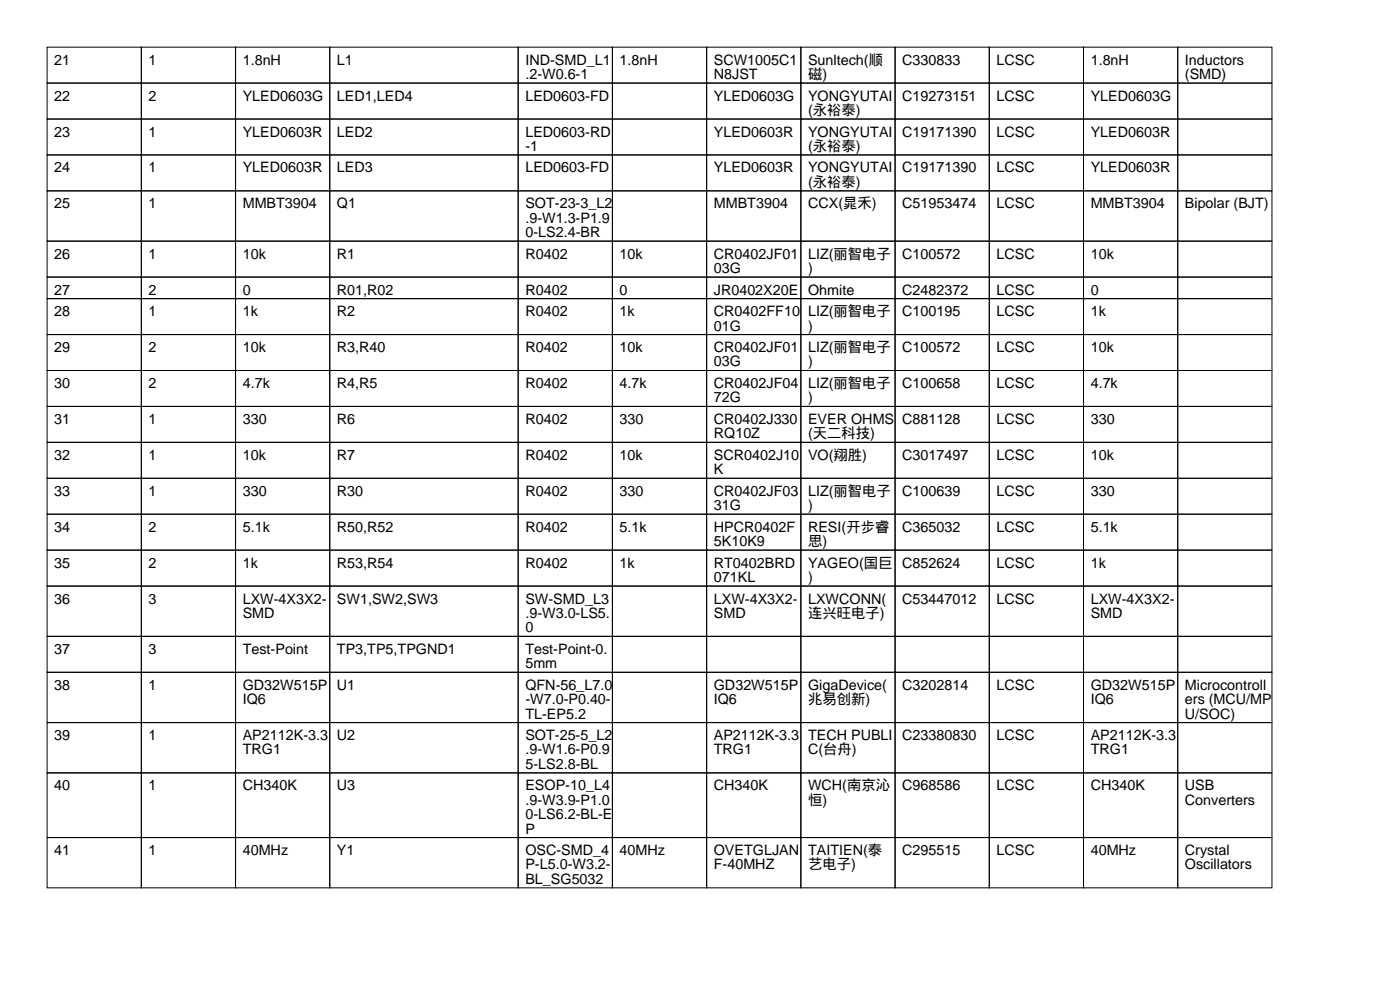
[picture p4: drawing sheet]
<svg xmlns="http://www.w3.org/2000/svg" width="297mm" height="210mm" viewBox="0 0 297 210" stroke-linecap="round" stroke-linejoin="round" font-family="sans-serif">
<defs><g id="words">
<g font-size="3">
<text x="11.5" y="13.7">21</text>
<text x="31.5" y="13.7">1</text>
<text x="51.5" y="13.7">1.8nH</text>
<text x="71.5" y="13.7">L1</text>
<text x="111.5" y="13.7">IND-SMD_L1</text>
<text x="111.5" y="16.8">.2-W0.6-1</text>
<text x="131.5" y="13.7">1.8nH</text>
<text x="151.5" y="13.7">SCW1005C1</text>
<text x="151.5" y="16.8">N8JST</text>
<text x="171.5" y="13.7">Sunltech(顺</text>
<text x="171.5" y="16.8">磁)</text>
<text x="191.5" y="13.7">C330833</text>
<text x="211.5" y="13.7">LCSC</text>
<text x="231.5" y="13.7">1.8nH</text>
<text x="251.5" y="13.7">Inductors</text>
<text x="251.5" y="16.8">(SMD)</text>
<text x="11.5" y="21.3">22</text>
<text x="31.5" y="21.3">2</text>
<text x="51.5" y="21.3">YLED0603G</text>
<text x="71.5" y="21.3">LED1,LED4</text>
<text x="111.5" y="21.3">LED0603-FD</text>
<text x="151.5" y="21.3">YLED0603G</text>
<text x="171.5" y="21.3">YONGYUTAI</text>
<text x="191.5" y="21.3">C19273151</text>
<text x="211.5" y="21.3">LCSC</text>
<text x="231.5" y="21.3">YLED0603G</text>
<text x="11.5" y="29">23</text>
<text x="31.5" y="29">1</text>
<text x="51.5" y="29">YLED0603R</text>
<text x="71.5" y="29">LED2</text>
<text x="111.5" y="29">LED0603-RD</text>
<text x="151.5" y="29">YLED0603R</text>
<text x="171.5" y="24.4">(永裕泰)</text>
<text x="171.5" y="29">YONGYUTAI</text>
<text x="191.5" y="29">C19171390</text>
<text x="211.5" y="29">LCSC</text>
<text x="231.5" y="29">YLED0603R</text>
<text x="111.5" y="32">-1</text>
<text x="171.5" y="32">(永裕泰)</text>
<text x="11.5" y="36.6">24</text>
<text x="31.5" y="36.6">1</text>
<text x="51.5" y="36.6">YLED0603R</text>
<text x="71.5" y="36.6">LED3</text>
<text x="111.5" y="36.6">LED0603-FD</text>
<text x="151.5" y="36.6">YLED0603R</text>
<text x="171.5" y="36.6">YONGYUTAI</text>
<text x="171.5" y="39.6">(永裕泰)</text>
<text x="191.5" y="36.6">C19171390</text>
<text x="211.5" y="36.6">LCSC</text>
<text x="231.5" y="36.6">YLED0603R</text>
<text x="11.5" y="44.2">25</text>
<text x="31.5" y="44.2">1</text>
<text x="51.5" y="44.2">MMBT3904</text>
<text x="71.5" y="44.2">Q1</text>
<text x="111.5" y="44.2">SOT-23-3_L2</text>
<text x="111.5" y="47.2">.9-W1.3-P1.9</text>
<text x="151.5" y="44.2">MMBT3904</text>
<text x="171.5" y="44.2">CCX(晁禾)</text>
<text x="191.5" y="44.2">C51953474</text>
<text x="211.5" y="44.2">LCSC</text>
<text x="231.5" y="44.2">MMBT3904</text>
<text x="251.5" y="44.2">Bipolar (BJT)</text>
<text x="111.5" y="50.3">0-LS2.4-BR</text>
<text x="11.5" y="54.9">26</text>
<text x="31.5" y="54.9">1</text>
<text x="51.5" y="54.9">10k</text>
<text x="71.5" y="54.9">R1</text>
<text x="111.5" y="54.9">R0402</text>
<text x="131.5" y="54.9">10k</text>
<text x="151.5" y="54.9">CR0402JF01</text>
<text x="151.5" y="57.9">03G</text>
<text x="171.5" y="54.9">LIZ(丽智电子</text>
<text x="171.5" y="57.9">)</text>
<text x="191.5" y="54.9">C100572</text>
<text x="211.5" y="54.9">LCSC</text>
<text x="231.5" y="54.9">10k</text>
<text x="11.5" y="62.5">27</text>
<text x="31.5" y="62.5">2</text>
<text x="51.5" y="62.5">0</text>
<text x="71.5" y="62.5">R01,R02</text>
<text x="111.5" y="62.5">R0402</text>
<text x="131.5" y="62.5">0</text>
<text x="151.5" y="62.5">JR0402X20E</text>
<text x="171.5" y="62.5">Ohmite</text>
<text x="191.5" y="62.5">C2482372</text>
<text x="211.5" y="62.5">LCSC</text>
<text x="231.5" y="62.5">0</text>
<text x="11.5" y="67.1">28</text>
<text x="31.5" y="67.1">1</text>
<text x="51.5" y="67.1">1k</text>
<text x="71.5" y="67.1">R2</text>
<text x="111.5" y="67.1">R0402</text>
<text x="131.5" y="67.1">1k</text>
<text x="151.5" y="67.1">CR0402FF10</text>
<text x="151.5" y="70.1">01G</text>
<text x="171.5" y="67.1">LIZ(丽智电子</text>
<text x="171.5" y="70.1">)</text>
<text x="191.5" y="67.1">C100195</text>
<text x="211.5" y="67.1">LCSC</text>
<text x="231.5" y="67.1">1k</text>
<text x="11.5" y="74.7">29</text>
<text x="31.5" y="74.7">2</text>
<text x="51.5" y="74.7">10k</text>
<text x="71.5" y="74.7">R3,R40</text>
<text x="111.5" y="74.7">R0402</text>
<text x="131.5" y="74.7">10k</text>
<text x="151.5" y="74.7">CR0402JF01</text>
<text x="151.5" y="77.7">03G</text>
<text x="171.5" y="74.7">LIZ(丽智电子</text>
<text x="171.5" y="77.7">)</text>
<text x="191.5" y="74.7">C100572</text>
<text x="211.5" y="74.7">LCSC</text>
<text x="231.5" y="74.7">10k</text>
<text x="11.5" y="82.3">30</text>
<text x="31.5" y="82.3">2</text>
<text x="51.5" y="82.3">4.7k</text>
<text x="71.5" y="82.3">R4,R5</text>
<text x="111.5" y="82.3">R0402</text>
<text x="131.5" y="82.3">4.7k</text>
<text x="151.5" y="82.3">CR0402JF04</text>
<text x="171.5" y="82.3">LIZ(丽智电子</text>
<text x="191.5" y="82.3">C100658</text>
<text x="211.5" y="82.3">LCSC</text>
<text x="231.5" y="82.3">4.7k</text>
<text x="11.5" y="89.9">31</text>
<text x="31.5" y="89.9">1</text>
<text x="51.5" y="89.9">330</text>
<text x="71.5" y="89.9">R6</text>
<text x="111.5" y="89.9">R0402</text>
<text x="131.5" y="89.9">330</text>
<text x="151.5" y="85.3">72G</text>
<text x="151.5" y="89.9">CR0402J330</text>
<text x="171.5" y="85.3">)</text>
<text x="171.5" y="89.9">EVER OHMS</text>
<text x="191.5" y="89.9">C881128</text>
<text x="211.5" y="89.9">LCSC</text>
<text x="231.5" y="89.9">330</text>
<text x="151.5" y="93">RQ10Z</text>
<text x="171.5" y="93">(天二科技)</text>
<text x="11.5" y="97.5">32</text>
<text x="31.5" y="97.5">1</text>
<text x="51.5" y="97.5">10k</text>
<text x="71.5" y="97.5">R7</text>
<text x="111.5" y="97.5">R0402</text>
<text x="131.5" y="97.5">10k</text>
<text x="151.5" y="97.5">SCR0402J10</text>
<text x="151.5" y="100.6">K</text>
<text x="171.5" y="97.5">VO(翔胜)</text>
<text x="191.5" y="97.5">C3017497</text>
<text x="211.5" y="97.5">LCSC</text>
<text x="231.5" y="97.5">10k</text>
<text x="11.5" y="105.2">33</text>
<text x="31.5" y="105.2">1</text>
<text x="51.5" y="105.2">330</text>
<text x="71.5" y="105.2">R30</text>
<text x="111.5" y="105.2">R0402</text>
<text x="131.5" y="105.2">330</text>
<text x="151.5" y="105.2">CR0402JF03</text>
<text x="171.5" y="105.2">LIZ(丽智电子</text>
<text x="191.5" y="105.2">C100639</text>
<text x="211.5" y="105.2">LCSC</text>
<text x="231.5" y="105.2">330</text>
<text x="11.5" y="112.8">34</text>
<text x="31.5" y="112.8">2</text>
<text x="51.5" y="112.8">5.1k</text>
<text x="71.5" y="112.8">R50,R52</text>
<text x="111.5" y="112.8">R0402</text>
<text x="131.5" y="112.8">5.1k</text>
<text x="151.5" y="108.2">31G</text>
<text x="151.5" y="112.8">HPCR0402F</text>
<text x="171.5" y="108.2">)</text>
<text x="171.5" y="112.8">RESI(开步睿</text>
<text x="191.5" y="112.8">C365032</text>
<text x="211.5" y="112.8">LCSC</text>
<text x="231.5" y="112.8">5.1k</text>
<text x="151.5" y="115.8">5K10K9</text>
<text x="171.5" y="115.8">思)</text>
<text x="11.5" y="120.4">35</text>
<text x="31.5" y="120.4">2</text>
<text x="51.5" y="120.4">1k</text>
<text x="71.5" y="120.4">R53,R54</text>
<text x="111.5" y="120.4">R0402</text>
<text x="131.5" y="120.4">1k</text>
<text x="151.5" y="120.4">RT0402BRD</text>
<text x="151.5" y="123.4">071KL</text>
<text x="171.5" y="120.4">YAGEO(国巨</text>
<text x="171.5" y="123.4">)</text>
<text x="191.5" y="120.4">C852624</text>
<text x="211.5" y="120.4">LCSC</text>
<text x="231.5" y="120.4">1k</text>
<text x="11.5" y="128">36</text>
<text x="31.5" y="128">3</text>
<text x="51.5" y="128">LXW-4X3X2-</text>
<text x="51.5" y="131.1">SMD</text>
<text x="71.5" y="128">SW1,SW2,SW3</text>
<text x="111.5" y="128">SW-SMD_L3</text>
<text x="111.5" y="131.1">.9-W3.0-LS5.</text>
<text x="151.5" y="128">LXW-4X3X2-</text>
<text x="151.5" y="131.1">SMD</text>
<text x="171.5" y="128">LXWCONN(</text>
<text x="171.5" y="131.1">连兴旺电子)</text>
<text x="191.5" y="128">C53447012</text>
<text x="211.5" y="128">LCSC</text>
<text x="231.5" y="128">LXW-4X3X2-</text>
<text x="231.5" y="131.1">SMD</text>
<text x="111.5" y="134.1">0</text>
<text x="11.5" y="138.7">37</text>
<text x="31.5" y="138.7">3</text>
<text x="51.5" y="138.7">Test-Point</text>
<text x="71.5" y="138.7">TP3,TP5,TPGND1</text>
<text x="111.5" y="138.7">Test-Point-0.</text>
<text x="111.5" y="141.7">5mm</text>
<text x="11.5" y="146.3">38</text>
<text x="31.5" y="146.3">1</text>
<text x="51.5" y="146.3">GD32W515P</text>
<text x="51.5" y="149.4">IQ6</text>
<text x="71.5" y="146.3">U1</text>
<text x="111.5" y="146.3">QFN-56_L7.0</text>
<text x="111.5" y="149.4">-W7.0-P0.40-</text>
<text x="151.5" y="146.3">GD32W515P</text>
<text x="151.5" y="149.4">IQ6</text>
<text x="171.5" y="146.3">GigaDevice(</text>
<text x="171.5" y="149.4">兆易创新)</text>
<text x="191.5" y="146.3">C3202814</text>
<text x="211.5" y="146.3">LCSC</text>
<text x="231.5" y="146.3">GD32W515P</text>
<text x="231.5" y="149.4">IQ6</text>
<text x="251.5" y="146.3">Microcontroll</text>
<text x="251.5" y="149.4">ers (MCU/MP</text>
<text x="111.5" y="152.4">TL-EP5.2</text>
<text x="251.5" y="152.4">U/SOC)</text>
<text x="11.5" y="157">39</text>
<text x="31.5" y="157">1</text>
<text x="51.5" y="157">AP2112K-3.3</text>
<text x="51.5" y="160">TRG1</text>
<text x="71.5" y="157">U2</text>
<text x="111.5" y="157">SOT-25-5_L2</text>
<text x="111.5" y="160">.9-W1.6-P0.9</text>
<text x="151.5" y="157">AP2112K-3.3</text>
<text x="151.5" y="160">TRG1</text>
<text x="171.5" y="157">TECH PUBLI</text>
<text x="171.5" y="160">C(台舟)</text>
<text x="191.5" y="157">C23380830</text>
<text x="211.5" y="157">LCSC</text>
<text x="231.5" y="157">AP2112K-3.3</text>
<text x="231.5" y="160">TRG1</text>
<text x="11.5" y="167.6">40</text>
<text x="31.5" y="167.6">1</text>
<text x="51.5" y="167.6">CH340K</text>
<text x="71.5" y="167.6">U3</text>
<text x="111.5" y="163.1">5-LS2.8-BL</text>
<text x="111.5" y="167.6">ESOP-10_L4</text>
<text x="151.5" y="167.6">CH340K</text>
<text x="171.5" y="167.6">WCH(南京沁</text>
<text x="191.5" y="167.6">C968586</text>
<text x="211.5" y="167.6">LCSC</text>
<text x="231.5" y="167.6">CH340K</text>
<text x="251.5" y="167.6">USB</text>
<text x="111.5" y="170.7">.9-W3.9-P1.0</text>
<text x="111.5" y="173.7">0-LS6.2-BL-E</text>
<text x="171.5" y="170.7">恒)</text>
<text x="251.5" y="170.7">Converters</text>
<text x="111.5" y="176.8">P</text>
<text x="11.5" y="181.4">41</text>
<text x="31.5" y="181.4">1</text>
<text x="51.5" y="181.4">40MHz</text>
<text x="71.5" y="181.4">Y1</text>
<text x="111.5" y="181.4">OSC-SMD_4</text>
<text x="111.5" y="184.4">P-L5.0-W3.2-</text>
<text x="131.5" y="181.4">40MHz</text>
<text x="151.5" y="181.4">OVETGLJAN</text>
<text x="151.5" y="184.4">F-40MHZ</text>
<text x="171.5" y="181.4">TAITIEN(泰</text>
<text x="171.5" y="184.4">艺电子)</text>
<text x="191.5" y="181.4">C295515</text>
<text x="211.5" y="181.4">LCSC</text>
<text x="231.5" y="181.4">40MHz</text>
<text x="251.5" y="181.4">Crystal</text>
<text x="251.5" y="184.4">Oscillators</text>
<text x="111.5" y="187.5">BL_SG5032</text>
</g>
</g></defs>
<g fill="none" stroke="#000" stroke-width=".21">
<path d="M10 10h20v7.6h-20zM10 17.6h20v7.6h-20zM30 10h20v7.6h-20zM30 17.6h20v7.6h-20zM50 10h20v7.6h-20zM50 17.6h20v7.6h-20zM70 10h40v7.6h-40zM70 17.6h40v7.6h-40zM110 10h20v7.6h-20zM110 17.6h20v7.6h-20zM130 10h20v7.6h-20zM130 17.6h20v7.6h-20z"/>
<path d="M150 10h20v7.6h-20zM150 17.6h20v7.6h-20zM170 10h20v7.6h-20zM170 17.6h20v7.6h-20zM190 10h20v7.6h-20zM190 17.6h20v7.6h-20zM210 10h20v7.6h-20zM210 17.6h20v7.6h-20zM230 10h20v7.6h-20zM230 17.6h20v7.6h-20zM250 10h20v7.6h-20zM250 17.6h20v7.6h-20z"/>
<path d="M10 25.2h20v7.7h-20zM10 32.9h20v7.6h-20zM30 25.2h20v7.7h-20zM30 32.9h20v7.6h-20zM50 25.2h20v7.7h-20zM50 32.9h20v7.6h-20zM70 25.2h40v7.7h-40zM70 32.9h40v7.6h-40zM110 25.2h20v7.7h-20zM110 32.9h20v7.6h-20zM130 25.2h20v7.7h-20zM130 32.9h20v7.6h-20z"/>
<path d="M150 25.2h20v7.7h-20zM150 32.9h20v7.6h-20zM170 25.2h20v7.7h-20zM170 32.9h20v7.6h-20zM190 25.2h20v7.7h-20zM190 32.9h20v7.6h-20zM210 25.2h20v7.7h-20zM210 32.9h20v7.6h-20zM230 25.2h20v7.7h-20zM230 32.9h20v7.6h-20zM250 25.2h20v7.7h-20zM250 32.9h20v7.6h-20z"/>
<path d="M10 40.5h20v10.6h-20zM10 51.1h20v7.7h-20zM10 58.8h20v4.5h-20zM30 40.5h20v10.6h-20zM30 51.1h20v7.7h-20zM30 58.8h20v4.5h-20zM50 40.5h20v10.6h-20zM50 51.1h20v7.7h-20zM50 58.8h20v4.5h-20zM70 40.5h40v10.6h-40zM70 51.1h40v7.7h-40zM70 58.8h40v4.5h-40z"/>
<path d="M110 40.5h20v10.6h-20zM110 51.1h20v7.7h-20zM110 58.8h20v4.5h-20zM130 40.5h20v10.6h-20zM130 51.1h20v7.7h-20zM130 58.8h20v4.5h-20zM150 40.5h20v10.6h-20zM150 51.1h20v7.7h-20zM150 58.8h20v4.5h-20zM170 40.5h20v10.6h-20zM170 51.1h20v7.7h-20zM170 58.8h20v4.5h-20z"/>
<path d="M190 40.5h20v10.6h-20zM190 51.1h20v7.7h-20zM190 58.8h20v4.5h-20zM210 40.5h20v10.6h-20zM210 51.1h20v7.7h-20zM210 58.8h20v4.5h-20zM230 40.5h20v10.6h-20zM230 51.1h20v7.7h-20zM230 58.8h20v4.5h-20zM250 40.5h20v10.6h-20zM250 51.1h20v7.7h-20zM250 58.8h20v4.5h-20z"/>
<path d="M10 63.3h20v7.7h-20zM10 71h20v7.6h-20zM10 78.6h20v7.6h-20zM30 63.3h20v7.7h-20zM30 71h20v7.6h-20zM30 78.6h20v7.6h-20zM50 63.3h20v7.7h-20zM50 71h20v7.6h-20zM50 78.6h20v7.6h-20zM70 63.3h40v7.7h-40zM70 71h40v7.6h-40zM70 78.6h40v7.6h-40z"/>
<path d="M110 63.3h20v7.7h-20zM110 71h20v7.6h-20zM110 78.6h20v7.6h-20zM130 63.3h20v7.7h-20zM130 71h20v7.6h-20zM130 78.6h20v7.6h-20zM150 63.3h20v7.7h-20zM150 71h20v7.6h-20zM150 78.6h20v7.6h-20zM170 63.3h20v7.7h-20zM170 71h20v7.6h-20zM170 78.6h20v7.6h-20z"/>
<path d="M190 63.3h20v7.7h-20zM190 71h20v7.6h-20zM190 78.6h20v7.6h-20zM210 63.3h20v7.7h-20zM210 71h20v7.6h-20zM210 78.6h20v7.6h-20zM230 63.3h20v7.7h-20zM230 71h20v7.6h-20zM230 78.6h20v7.6h-20zM250 63.3h20v7.7h-20zM250 71h20v7.6h-20zM250 78.6h20v7.6h-20z"/>
<path d="M10 86.2h20v7.6h-20zM10 93.8h20v7.6h-20zM30 86.2h20v7.6h-20zM30 93.8h20v7.6h-20zM50 86.2h20v7.6h-20zM50 93.8h20v7.6h-20zM70 86.2h40v7.6h-40zM70 93.8h40v7.6h-40zM110 86.2h20v7.6h-20zM110 93.8h20v7.6h-20zM130 86.2h20v7.6h-20zM130 93.8h20v7.6h-20z"/>
<path d="M150 86.2h20v7.6h-20zM150 93.8h20v7.6h-20zM170 86.2h20v7.6h-20zM170 93.8h20v7.6h-20zM190 86.2h20v7.6h-20zM190 93.8h20v7.6h-20zM210 86.2h20v7.6h-20zM210 93.8h20v7.6h-20zM230 86.2h20v7.6h-20zM230 93.8h20v7.6h-20zM250 86.2h20v7.6h-20zM250 93.8h20v7.6h-20z"/>
<path d="M10 101.4h20v7.7h-20zM10 109.1h20v7.6h-20zM10 116.7h20v7.6h-20zM30 101.4h20v7.7h-20zM30 109.1h20v7.6h-20zM30 116.7h20v7.6h-20zM50 101.4h20v7.7h-20zM50 109.1h20v7.6h-20zM50 116.7h20v7.6h-20zM70 101.4h40v7.7h-40zM70 109.1h40v7.6h-40zM70 116.7h40v7.6h-40z"/>
<path d="M110 101.4h20v7.7h-20zM110 109.1h20v7.6h-20zM110 116.7h20v7.6h-20zM130 101.4h20v7.7h-20zM130 109.1h20v7.6h-20zM130 116.7h20v7.6h-20zM150 101.4h20v7.7h-20zM150 109.1h20v7.6h-20zM150 116.7h20v7.6h-20zM170 101.4h20v7.7h-20zM170 109.1h20v7.6h-20zM170 116.7h20v7.6h-20z"/>
<path d="M190 101.4h20v7.7h-20zM190 109.1h20v7.6h-20zM190 116.7h20v7.6h-20zM210 101.4h20v7.7h-20zM210 109.1h20v7.6h-20zM210 116.7h20v7.6h-20zM230 101.4h20v7.7h-20zM230 109.1h20v7.6h-20zM230 116.7h20v7.6h-20zM250 101.4h20v7.7h-20zM250 109.1h20v7.6h-20zM250 116.7h20v7.6h-20z"/>
<path d="M10 124.3h20v10.7h-20zM10 135h20v7.6h-20zM30 124.3h20v10.7h-20zM30 135h20v7.6h-20zM50 124.3h20v10.7h-20zM50 135h20v7.6h-20zM70 124.3h40v10.7h-40zM70 135h40v7.6h-40zM110 124.3h20v10.7h-20zM110 135h20v7.6h-20zM130 124.3h20v10.7h-20zM130 135h20v7.6h-20z"/>
<path d="M150 124.3h20v10.7h-20zM150 135h20v7.6h-20zM170 124.3h20v10.7h-20zM170 135h20v7.6h-20zM190 124.3h20v10.7h-20zM190 135h20v7.6h-20zM210 124.3h20v10.7h-20zM210 135h20v7.6h-20zM230 124.3h20v10.7h-20zM230 135h20v7.6h-20zM250 124.3h20v10.7h-20zM250 135h20v7.6h-20z"/>
<path d="M10 142.6h20v10.7h-20zM10 153.3h20v10.6h-20zM30 142.6h20v10.7h-20zM30 153.3h20v10.6h-20zM50 142.6h20v10.7h-20zM50 153.3h20v10.6h-20zM70 142.6h40v10.7h-40zM70 153.3h40v10.6h-40zM110 142.6h20v10.7h-20zM110 153.3h20v10.6h-20zM130 142.6h20v10.7h-20zM130 153.3h20v10.6h-20z"/>
<path d="M150 142.6h20v10.7h-20zM150 153.3h20v10.6h-20zM170 142.6h20v10.7h-20zM170 153.3h20v10.6h-20zM190 142.6h20v10.7h-20zM190 153.3h20v10.6h-20zM210 142.6h20v10.7h-20zM210 153.3h20v10.6h-20zM230 142.6h20v10.7h-20zM230 153.3h20v10.6h-20zM250 142.6h20v10.7h-20zM250 153.3h20v10.6h-20z"/>
<path d="M10 163.9h20v13.7h-20zM10 177.6h20v10.7h-20zM30 163.9h20v13.7h-20zM30 177.6h20v10.7h-20zM50 163.9h20v13.7h-20zM50 177.6h20v10.7h-20zM70 163.9h40v13.7h-40zM70 177.6h40v10.7h-40zM110 163.9h20v13.7h-20zM110 177.6h20v10.7h-20zM130 163.9h20v13.7h-20zM130 177.6h20v10.7h-20z"/>
<path d="M150 163.9h20v13.7h-20zM150 177.6h20v10.7h-20zM170 163.9h20v13.7h-20zM170 177.6h20v10.7h-20zM190 163.9h20v13.7h-20zM190 177.6h20v10.7h-20zM210 163.9h20v13.7h-20zM210 177.6h20v10.7h-20zM230 163.9h20v13.7h-20zM230 177.6h20v10.7h-20zM250 163.9h20v13.7h-20zM250 177.6h20v10.7h-20z"/>
</g>
<use href="#words"/>
</svg>
